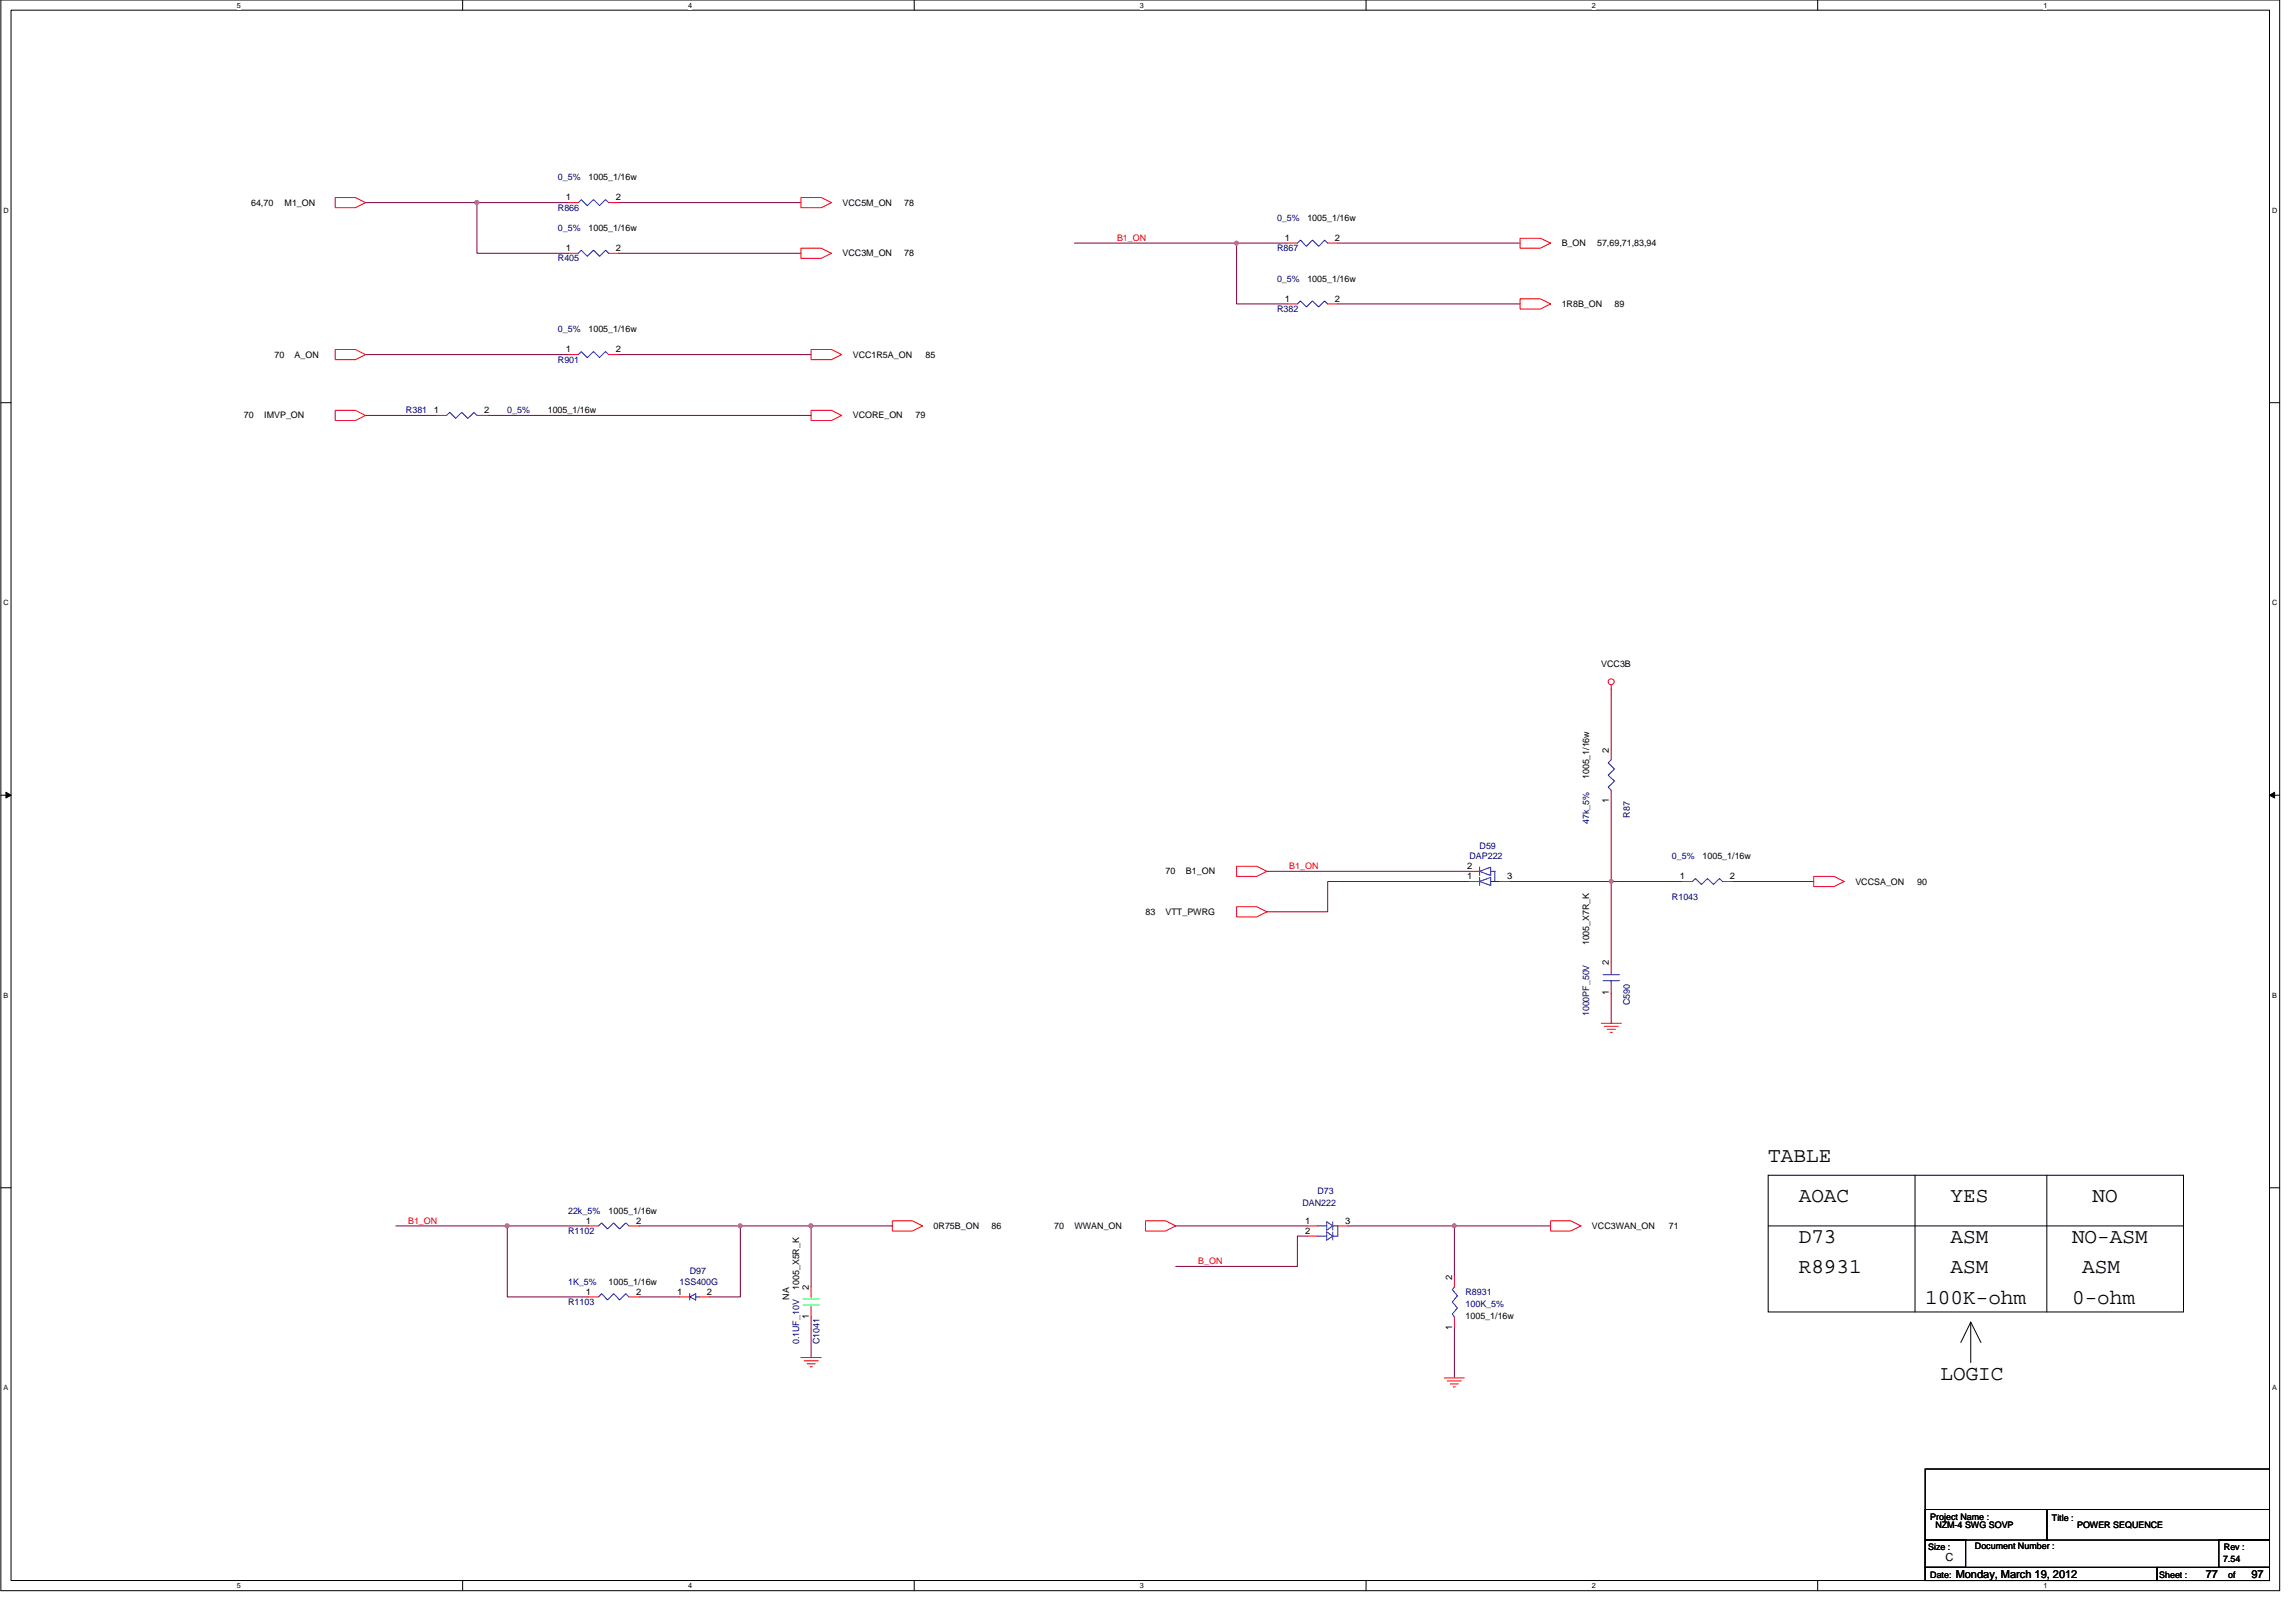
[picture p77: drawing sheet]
<svg xmlns="http://www.w3.org/2000/svg" width="420mm" height="297mm" viewBox="0 0 420 297" stroke-linecap="round" stroke-linejoin="round" font-family="sans-serif">
<defs><g id="words">
<g font-size="3.9">
<text x="323.7" y="212.6">TABLE</text>
<text x="329.3" y="220">AOAC</text>
<text x="357.1" y="220">YES</text>
<text x="383.1" y="220">NO</text>
<text x="329.3" y="227.5">D73</text>
<text x="357.1" y="227.5">ASM</text>
<text x="379.3" y="227.5">NO-ASM</text>
<text x="329.3" y="233">R8931</text>
<text x="357.1" y="233">ASM</text>
<text x="381.2" y="233">ASM</text>
<text x="352.5" y="238.6">100K-ohm</text>
<text x="379.3" y="238.6">0-ohm</text>
<text x="355.2" y="252.5">LOGIC</text>
</g>
<g font-size="2">
<text x="356.2" y="285.6">C</text>
<text x="358" y="288.8">Monday, March 19, 2012</text>
<text x="403.8" y="288.8">77</text>
<text x="412.2" y="288.8">97</text>
</g>
<g font-size="1.7" fill="#000080">
<text x="102.1" y="33">0_5%</text>
<text x="102.1" y="38.6">R866</text>
<text x="233.8" y="40.4">0_5%</text>
<text x="102.1" y="47.8">R405</text>
<text x="102.1" y="42.3">0_5%</text>
<text x="233.8" y="46">R867</text>
<text x="233.8" y="51.6">0_5%</text>
<text x="233.8" y="57.1">R382</text>
<text x="102.1" y="60.8">0_5%</text>
<text x="102.1" y="66.4">R901</text>
<text x="74.3" y="75.6">R381</text>
<text x="92.9" y="75.6">0_5%</text>
<text x="298.4" y="149.6" transform="rotate(-90 298.4 149.6)">R87</text>
<text x="270.9" y="155.4">D59</text>
<text x="290.9" y="150.7" transform="rotate(-90 290.9 150.7)">47k_5%</text>
<text x="269" y="157.2">DAP222</text>
<text x="306.1" y="157.2">0_5%</text>
<text x="306.1" y="164.7">R1043</text>
<text x="290.9" y="186" transform="rotate(-90 290.9 186)">1000PF_50V</text>
<text x="298.4" y="183.9" transform="rotate(-90 298.4 183.9)">C590</text>
<text x="238.5" y="220.6">DAN222</text>
<text x="241.2" y="218.4">D73</text>
<text x="104" y="225.8">R1102</text>
<text x="104" y="222.1">22k_5%</text>
<text x="126.3" y="233.3">D97</text>
<text x="104" y="238.8">R1103</text>
<text x="104" y="235.1">1K_5%</text>
<text x="124.4" y="235.1">1SS400G</text>
<text x="268.3" y="237">R8931</text>
<text x="268.3" y="239.2">100K_5%</text>
<text x="146.3" y="246" transform="rotate(-90 146.3 246)">0.1UF_10V</text>
<text x="150" y="246" transform="rotate(-90 150 246)">C1041</text>
</g>
<g font-size="1.7">
<text x="107.7" y="33">1005_1/16w</text>
<text x="46" y="37.6">64,70</text>
<text x="52.1" y="37.6">M1_ON</text>
<text x="103.6" y="36.7">1</text>
<text x="112.7" y="36.7">2</text>
<text x="154.3" y="37.6">VCC5M_ON</text>
<text x="165.6" y="37.6">78</text>
<text x="239.3" y="40.4">1005_1/16w</text>
<text x="103.6" y="45.9">1</text>
<text x="107.7" y="42.3">1005_1/16w</text>
<text x="112.7" y="45.9">2</text>
<text x="154.3" y="46.9">VCC3M_ON</text>
<text x="165.6" y="46.9">78</text>
<text x="235.2" y="44.1">1</text>
<text x="244.4" y="44.1">2</text>
<text x="285.9" y="45.1">B_ON</text>
<text x="292.4" y="45.1">57,69,71,83,94</text>
<text x="239.3" y="51.6">1005_1/16w</text>
<text x="235.2" y="55.2">1</text>
<text x="244.4" y="55.2">2</text>
<text x="285.9" y="56.2">1R8B_ON</text>
<text x="295.6" y="56.2">89</text>
<text x="50.2" y="65.4">70</text>
<text x="53.9" y="65.4">A_ON</text>
<text x="103.6" y="64.5">1</text>
<text x="107.7" y="60.8">1005_1/16w</text>
<text x="112.7" y="64.5">2</text>
<text x="156.1" y="65.4">VCC1R5A_ON</text>
<text x="169.4" y="65.4">85</text>
<text x="44.7" y="76.6">70</text>
<text x="48.4" y="76.6">IMVP_ON</text>
<text x="79.4" y="75.6">1</text>
<text x="88.6" y="75.6">2</text>
<text x="100.3" y="75.6">1005_1/16w</text>
<text x="156.1" y="76.6">VCORE_ON</text>
<text x="167.6" y="76.6">79</text>
<text x="293.1" y="122">VCC3B</text>
<text x="294.5" y="137.8" transform="rotate(-90 294.5 137.8)">2</text>
<text x="290.9" y="142.6" transform="rotate(-90 290.9 142.6)">1005_1/16w</text>
<text x="294.5" y="146.9" transform="rotate(-90 294.5 146.9)">1</text>
<text x="213.4" y="160">70</text>
<text x="217.1" y="160">B1_ON</text>
<text x="268.6" y="160.9">1</text>
<text x="268.6" y="159">2</text>
<text x="275.9" y="160.9">3</text>
<text x="307.5" y="160.9">1</text>
<text x="311.7" y="157.2">1005_1/16w</text>
<text x="316.7" y="160.9">2</text>
<text x="339.7" y="161.9">VCCSA_ON</text>
<text x="351" y="161.9">90</text>
<text x="209.7" y="167.4">83</text>
<text x="213.4" y="167.4">VTT_PWRG</text>
<text x="290.9" y="173" transform="rotate(-90 290.9 173)">1005_X7R_K</text>
<text x="294.5" y="176.7" transform="rotate(-90 294.5 176.7)">2</text>
<text x="294.5" y="182.2" transform="rotate(-90 294.5 182.2)">1</text>
<text x="107.3" y="223.9">1</text>
<text x="111.4" y="222.1">1005_1/16w</text>
<text x="116.4" y="223.9">2</text>
<text x="170.9" y="224.9">0R75B_ON</text>
<text x="181.5" y="224.9">86</text>
<text x="193" y="224.9">70</text>
<text x="196.7" y="224.9">WWAN_ON</text>
<text x="238.9" y="223.9">1</text>
<text x="238.9" y="225.8">2</text>
<text x="246.2" y="223.9">3</text>
<text x="291.5" y="224.9">VCC3WAN_ON</text>
<text x="305.5" y="224.9">71</text>
<text x="107.3" y="236.9">1</text>
<text x="111.4" y="235.1">1005_1/16w</text>
<text x="116.4" y="236.9">2</text>
<text x="124" y="236.9">1</text>
<text x="129.4" y="236.9">2</text>
<text x="144.5" y="237.9" transform="rotate(-90 144.5 237.9)">NA</text>
<text x="146.3" y="236.1" transform="rotate(-90 146.3 236.1)">1005_X5R_K</text>
<text x="148.1" y="236.1" transform="rotate(-90 148.1 236.1)">2</text>
<text x="265.8" y="234.2" transform="rotate(-90 265.8 234.2)">2</text>
<text x="148.1" y="241.5" transform="rotate(-90 148.1 241.5)">1</text>
<text x="265.8" y="243.3" transform="rotate(-90 265.8 243.3)">1</text>
<text x="268.3" y="241.4">1005_1/16w</text>
<text x="353.4" y="278.1">Project Name :</text>
<text x="354.3" y="279.6">NZM-4 SWG SOVP</text>
<text x="375.7" y="278.3">Title :</text>
<text x="380.3" y="279.6">POWER SEQUENCE</text>
<text x="353" y="283.7">Size :</text>
<text x="361.6" y="283.5">Document Number :</text>
<text x="407" y="285.9">7.54</text>
<text x="407.1" y="283.7">Rev :</text>
<text x="353.4" y="288.7">Date:</text>
<text x="395.3" y="288.7">Sheet :</text>
<text x="407.9" y="288.7">of</text>
</g>
<g font-size="1.7" fill="#f00">
<text x="204.5" y="44.1">B1_ON</text>
<text x="236" y="159.1">B1_ON</text>
<text x="74.7" y="224">B1_ON</text>
<text x="219.4" y="231.4">B_ON</text>
</g>
<g font-size="1.3">
<text x="43.3" y="1.4">5</text>
<text x="126" y="1.4">4</text>
<text x="208.7" y="1.4">3</text>
<text x="291.4" y="1.4">2</text>
<text x="374.1" y="1.4">1</text>
<text x=".6" y="38.9">D</text>
<text x="416" y="38.9">D</text>
<text x=".6" y="110.8">C</text>
<text x="416" y="110.8">C</text>
<text x=".6" y="182.6">B</text>
<text x="416" y="182.6">B</text>
<text x=".6" y="254.5">A</text>
<text x="416" y="254.5">A</text>
<text x="43.3" y="290.7">5</text>
<text x="126" y="290.7">4</text>
<text x="208.7" y="290.7">3</text>
<text x="291.4" y="290.7">2</text>
<text x="374.1" y="290.7">1</text>
</g>
</g></defs>
<path d="M.2 0h417.2v291.1h-417.2zM2 1.9h413.5v287.4h-413.5z" fill="none" stroke="#000" stroke-width=".18"/>
<g fill="#fff">
<path d="M43.3 .2h.8v1.5h-.8z"/>
<path d="M43.3 289.5h.8v1.5h-.8z"/>
</g>
<path d="M84.7 0v1.9M84.7 289.3v1.8" fill="none" stroke="#000" stroke-width=".18"/>
<g fill="#fff">
<path d="M126 .2h.7v1.5h-.7z"/>
<path d="M126 289.5h.7v1.5h-.7z"/>
</g>
<path d="M167.4 0v1.9M167.4 289.3v1.8" fill="none" stroke="#000" stroke-width=".18"/>
<g fill="#fff">
<path d="M208.7 .2h.7v1.5h-.7z"/>
<path d="M208.7 289.5h.7v1.5h-.7z"/>
</g>
<path d="M250.1 0v1.9M250.1 289.3v1.8" fill="none" stroke="#000" stroke-width=".18"/>
<g fill="#fff">
<path d="M291.4 .2h.7v1.5h-.7z"/>
<path d="M291.4 289.5h.7v1.5h-.7z"/>
</g>
<path d="M332.8 0v1.9M332.8 289.3v1.8" fill="none" stroke="#000" stroke-width=".18"/>
<g fill="#fff">
<path d="M374.1 .2h.7v1.5h-.7z"/>
<path d="M374.1 289.5h.7v1.5h-.7z"/>
<path d="M.6 37.8h1v1.4h-1z"/>
<path d="M416 37.8h.9v1.4h-.9z"/>
<path d="M.6 109.6h1v1.5h-1z"/>
<path d="M416 109.6h.9v1.5h-.9z"/>
</g>
<path d="M.2 73.7h1.8M415.5 73.7h1.9" fill="none" stroke="#000" stroke-width=".18"/>
<g fill="#fff">
<path d="M.6 181.4h.9v1.5h-.9z"/>
<path d="M416 181.4h.8v1.5h-.8z"/>
</g>
<path d="M.2 145.5h1.8M415.5 145.5h1.9" fill="none" stroke="#000" stroke-width=".18"/>
<path d="M1.1 145l.9 .5-.9 .5zM415.5 145.5l.9-.5v1z" fill="#000" stroke="#000" stroke-width=".18"/>
<g fill="#fff">
<path d="M.6 253.3h.8v1.5h-.8z"/>
<path d="M416 253.3h.8v1.5h-.8z"/>
</g>
<g fill="none" stroke="#000" stroke-width=".18">
<path d="M.2 217.4h1.8M323.7 215.1h76v25h-76zM350.6 215.1v25M374.7 215.1v25M415.5 217.4h1.9M323.7 224.4h76M360.8 242v7.4M360.8 242l-1.8 3.7M360.8 242l1.9 3.7M352.5 276.3h22.2v5.6h-22.2zM352.5 268.9h63v20.4h-63zM374.7 276.3h40.8v5.6h-40.8z"/>
<path d="M352.5 281.9h7.4v5h-7.4zM352.5 286.9h42.4v2.4h-42.4zM394.9 286.9h20.6v2.4h-20.6zM406.2 281.9h9.3v5h-9.3z"/>
</g>
<g fill="none" stroke="#800040" stroke-width=".18">
<path d="M66.9 37.1h20.4v9.3h16.7M87.3 37.1h16.7M113.3 37.1h33.3M113.3 46.4h33.3M196.7 44.5h29.7M226.4 44.5v11.1h9.3M226.4 44.5h9.3M244.9 44.5h33.4M244.9 55.6h33.4M66.9 76h13M66.9 64.9h37.1M89.2 76h59.3"/>
<path d="M113.3 64.9h35.2M295 126.1v11.1M231.9 159.5h37.1M295 146.5v14.8h13M269 161.3h-25.9v5.6h-11.2M276.4 161.3h18.6v14.8M317.2 161.3h14.9M295 181.7v5.6M72.5 224.4h20.4v13h14.8M92.9 224.4h14.8M117 237.4h7.4M117 224.4h18.5v13h-5.5"/>
<path d="M135.5 224.4h13v11.1M148.5 224.4h14.9M215.3 224.4h24M239.3 226.2h-1.8v5.6h-22.2M246.8 224.4h19.5v9.2M266.3 224.4h17.6M148.5 241v7.5M266.3 242.9v9.3"/>
</g>
<g fill="#f0f" stroke="#f0f" stroke-width=".18">
<circle cx="87.3" cy="37.1" r=".37"/>
<circle cx="92.8" cy="224.3" r=".37"/>
<circle cx="295" cy="161.3" r=".35"/>
<circle cx="226.4" cy="44.5" r=".36"/>
<circle cx="148.5" cy="224.3" r=".37"/>
<circle cx="135.5" cy="224.3" r=".35"/>
<circle cx="266.2" cy="224.3" r=".35"/>
</g>
<g fill="none" stroke="#f00" stroke-width=".18">
<path d="M61.4 36.2h3.7l1.8 .9-1.8 .9h-3.7zM104 37.1h1.9M111.4 37.1h1.9M146.6 36.2h3.8l1.8 .9-1.8 .9h-3.8zM104 46.4h1.9M111.4 46.4h1.9M146.6 45.4h3.8l1.8 1-1.8 .9h-3.8zM235.7 44.5h1.8M235.7 55.6h1.8M243.1 44.5h1.8M243.1 55.6h1.8M278.3 43.6h3.7l1.9 .9-1.9 .9h-3.7z"/>
<path d="M278.3 54.7h3.7l1.9 .9-1.9 1h-3.7zM61.4 64h3.7l1.8 .9-1.8 .9h-3.7zM61.4 75.1h3.7l1.8 .9-1.8 1h-3.7zM79.9 76h1.8M87.3 76h1.9M104 64.9h1.9M111.4 64.9h1.9M148.5 64h3.7l1.9 .9-1.9 .9h-3.7zM148.5 75.1h3.7l1.9 .9-1.9 1h-3.7zM295 125.3v.8M295 137.2v1.9M226.4 158.5h3.7l1.8 1-1.8 .9h-3.7z"/>
<path d="M269 159.5h1.9M295 144.7v1.8M226.4 165.9h3.7l1.8 1-1.8 .9h-3.7zM269 161.3h1.9M274.6 161.3h1.8M295 179.9v1.8M295 176.1v1.9M308 161.3h1.8M315.4 161.3h1.8M332.1 160.4h3.7l1.8 .9-1.8 1h-3.7zM293.1 187.3h3.7M293.7 187.8h2.6"/>
<path d="M294.2 188.4h1.5M294.8 188.9h.4M107.7 237.4h1.8M107.7 224.4h1.8M115.1 237.4h1.9M115.1 224.4h1.9M124.4 237.4h1.9M128.1 237.4h1.9M148.5 239.2v1.8M148.5 235.5v1.9M163.4 223.4h3.6l1.9 1-1.9 .9h-3.6zM209.7 223.4h3.7l1.9 1-1.9 .9h-3.7z"/>
<path d="M239.3 224.4h1.9M239.3 226.2h1.9M244.9 224.4h1.9M266.3 233.6v1.9M283.9 223.4h3.7l1.8 1-1.8 .9h-3.7zM146.6 248.5h3.8M147.2 249h2.6M147.8 249.6h1.5M148.3 250.1h.4M264.4 252.2h3.7M265 252.7h2.5M265.5 253.3h1.5"/>
<path d="M266.1 253.8h.3M266.3 241v1.9"/>
<circle cx="295" cy="124.8" r=".55"/>
</g>
<g fill="none" stroke="#00f" stroke-width=".18">
<path d="M105.9 37.1l.5-.6 1.1 1.1 1.2-1.1 1.1 1.1 1.1-1.1 .5 .6M105.9 46.4l.5-.6 1.1 1.1 1.2-1.1 1.1 1.1 1.1-1.1 .5 .6M237.5 44.5l.6-.6 1.1 1.2 1.1-1.2 1.1 1.2 1.1-1.2 .6 .6M237.5 55.6l.6-.5 1.1 1.1 1.1-1.1 1.1 1.1 1.1-1.1 .6 .5M81.7 76l.6-.5 1.1 1.1 1.1-1.1 1.1 1.1 1.2-1.1 .5 .5M105.9 64.9l.5-.6 1.1 1.1 1.2-1.1 1.1 1.1 1.1-1.1 .5 .6M295 139.1l-.6 .5 1.2 1.2-1.2 1.1 1.2 1.1-1.2 1.1 .6 .6M270.9 159.5l2-.8v1.5zM270.9 158.7v1.5M272.9 159.5h.8v1.8M270.9 161.3l2-.7v1.5zM270.9 160.6v1.5"/>
<path d="M272.9 161.3h.8M273.7 161.3h.9M293.5 178.4h2.9M293.5 179.5h2.9M295 179.5v.4M295 178v.4M309.8 161.3l.6-.5 1.1 1.1 1.1-1.1 1.1 1.1 1.1-1.1 .6 .5M109.5 237.4l.6-.6 1.1 1.1 1.1-1.1 1.1 1.1 1.2-1.1 .5 .6M109.5 224.4l.6-.6 1.1 1.1 1.1-1.1 1.1 1.1 1.2-1.1 .5 .6M126.3 237.4l1.1-.6v1.1zM126.3 236.8v1.1M127.4 237.4h.7"/>
<path d="M241.2 224.4h1.7M241.2 226.2h1.7M242.9 223.6l1.1 .8-1.1 .7zM242.9 225.5l1.1 .7-1.1 .7zM244 225.5v1.4M244 223.6v1.5M244 224.4h.9v1.8h-.9M266.3 235.5l-.4 .6 .9 1.1-.9 1.1 .9 1.1-.9 1.1 .4 .5"/>
</g>
<path d="M147 238.8h3M147 237.7h3M148.5 238.8v.4M148.5 237.4v.3" fill="none" stroke="#00ff40" stroke-width=".18"/>
<use href="#words"/>
</svg>
